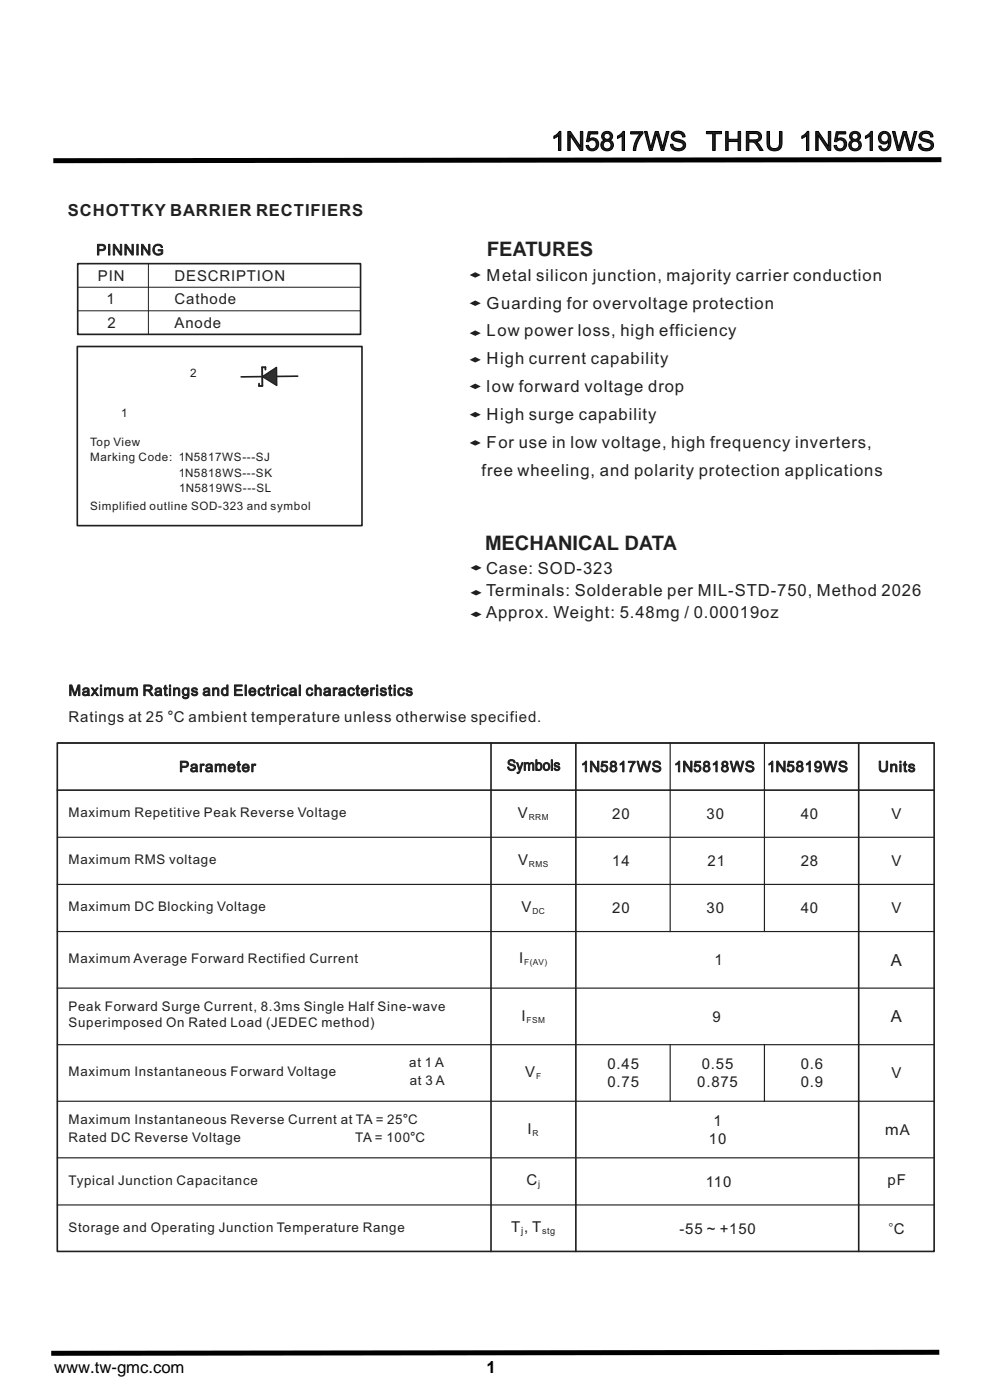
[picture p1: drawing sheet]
<svg xmlns="http://www.w3.org/2000/svg" width="210mm" height="297mm" viewBox="0 0 210 297" stroke-linecap="round" stroke-linejoin="round" font-family="sans-serif">
<defs><g id="words">
<g font-size="5.6" fill="#231f20">
<text x="116.9" y="31.9">1N5817WS</text>
<text x="149.7" y="31.9">THRU 1N5819WS</text>
</g>
<g font-size="4.2" fill="#231f20">
<text x="103.3" y="54.4">FEATURES</text>
<text x="102.9" y="116.7">MECHANICAL DATA</text>
</g>
<g font-size="3.5" fill="#231f20">
<text x="14.4" y="45.9">SCHOTTKY BARRIER RECTIFIERS</text>
<text x="103.2" y="59.5">Metal silicon junction, majority carrier conduction</text>
<text x="103.2" y="65.5">Guarding for overvoltage protection</text>
<text x="103.2" y="71.4">Low power loss, high efficiency</text>
<text x="103.2" y="77.3">High current capability</text>
<text x="103.2" y="83.2">low forward voltage drop</text>
<text x="103.2" y="89.1">High surge capability</text>
<text x="103.2" y="95">For use in low voltage, high frequency inverters,</text>
<text x="102.1" y="100.9">free wheeling, and polarity protection applications</text>
<text x="103.1" y="121.8">Case: SOD-323</text>
<text x="103.1" y="131.1">Approx. Weight: 5.48mg / 0.00019oz</text>
<text x="103.1" y="126.5">Terminals: Solderable per MIL-STD-750, Method 2026</text>
<text x="189" y="204.9">A</text>
<text x="189" y="216.9">A</text>
</g>
<text font-size="3.5" x="11.5" y="291.3">www.tw-gmc.com</text>
<g font-size="3.2" fill="#231f20">
<text x="20.4" y="54.1">PINNING</text>
<text x="20.8" y="59.6">PIN</text>
<text x="37" y="59.6">DESCRIPTION</text>
<text x="22.6" y="64.6">1</text>
<text x="37" y="64.6">Cathode</text>
<text x="22.8" y="69.6">2</text>
<text x="37" y="69.6">Anode</text>
<text x="14.5" y="147.6">Maximum Ratings and Electrical characteristics</text>
<text x="14.5" y="153.1">Ratings at 25 °C ambient temperature unless otherwise specified.</text>
<text x="38" y="163.7">Parameter</text>
<text x="107.5" y="163.4">Symbols</text>
<text x="123.2" y="163.7">1N5817WS</text>
<text x="143" y="163.7">1N5818WS</text>
<text x="162.8" y="163.7">1N5819WS</text>
<text x="186.2" y="163.7">Units</text>
<text x="109.9" y="173.6">V</text>
<text x="129.9" y="173.7">20</text>
<text x="149.9" y="173.7">30</text>
<text x="169.9" y="173.7">40</text>
<text x="189.1" y="173.7">V</text>
<text x="109.9" y="183.6">V</text>
<text x="129.9" y="183.7">14</text>
<text x="150.1" y="183.7">21</text>
<text x="169.9" y="183.7">28</text>
<text x="189.1" y="183.7">V</text>
<text x="110.6" y="193.6">V</text>
<text x="129.9" y="193.7">20</text>
<text x="149.9" y="193.7">30</text>
<text x="169.9" y="193.7">40</text>
<text x="189.1" y="193.7">V</text>
<text x="110.1" y="204.4">I</text>
<text x="151.6" y="204.8">1</text>
<text x="110.6" y="216.6">I</text>
<text x="151.2" y="216.7">9</text>
<text x="128.9" y="226.8">0.45</text>
<text x="148.9" y="226.8">0.55</text>
<text x="169.8" y="226.8">0.6</text>
<text x="111.4" y="228.6">V</text>
<text x="128.9" y="230.7">0.75</text>
<text x="147.9" y="230.7">0.875</text>
<text x="169.8" y="230.7">0.9</text>
<text x="189.1" y="228.8">V</text>
<text x="151.3" y="238.8">1</text>
<text x="111.9" y="240.6">I</text>
<text x="150.4" y="242.7">10</text>
<text x="187.7" y="240.8">mA</text>
<text x="111.7" y="251.4">C</text>
<text x="149.7" y="251.7">110</text>
<text x="188.3" y="251.4">pF</text>
<text x="108.5" y="261.4">T , T</text>
<text x="144.1" y="261.7">-55 ~ +150</text>
<text x="188.4" y="261.8">°C</text>
</g>
<g font-size="2.8" fill="#231f20">
<text x="14.5" y="173.3">Maximum Repetitive Peak Reverse Voltage</text>
<text x="14.5" y="183.4">Maximum RMS voltage</text>
<text x="14.5" y="193.4">Maximum DC Blocking Voltage</text>
<text x="14.5" y="204.3">Maximum Average Forward Rectified Current</text>
<text x="14.5" y="214.4">Peak Forward Surge Current, 8.3ms Single Half Sine-wave</text>
<text x="14.5" y="217.8">Superimposed On Rated Load (JEDEC method)</text>
<text x="86.8" y="226.3">at 1 A</text>
<text x="14.5" y="228.2">Maximum Instantaneous Forward Voltage</text>
<text x="86.9" y="230.2">at 3 A</text>
<text x="14.5" y="238.5">Maximum Instantaneous Reverse Current at TA = 25°C</text>
<text x="14.5" y="242.3">Rated DC Reverse Voltage</text>
<text x="75.4" y="242.3">TA = 100°C</text>
<text x="14.5" y="251.4">Typical Junction Capacitance</text>
<text x="14.5" y="261.4">Storage and Operating Junction Temperature Range</text>
</g>
<g font-size="2.5" fill="#231f20">
<text x="40.4" y="79.9">2</text>
<text x="25.7" y="88.4">1</text>
<text x="19.1" y="94.5">Top View</text>
<text x="19.1" y="97.8">Marking Code: 1N5817WS---SJ</text>
<text x="37.9" y="101.1">1N5818WS---SK</text>
<text x="38" y="104.4">1N5819WS---SL</text>
<text x="19.1" y="108.2">Simplified outline SOD-323 and symbol</text>
</g>
<text font-size="2.1" fill="#231f20" x="110.6" y="261.7">j</text>
<g font-size="1.9" fill="#231f20">
<text x="114.1" y="251.7">j</text>
<text x="115" y="261.7">stg</text>
</g>
<g font-size="1.8" fill="#231f20">
<text x="112.2" y="173.9">RRM</text>
<text x="112.2" y="183.9">RMS</text>
<text x="112.9" y="193.9">DC</text>
<text x="111.2" y="204.8">F(AV)</text>
<text x="111.7" y="216.9">FSM</text>
<text x="113.7" y="228.9">F</text>
<text x="113" y="240.9">R</text>
</g>
</g></defs>
<g fill="none" stroke="#231f20" stroke-width=".25">
<path d="M12.2 157.6h186M142.2 157.6v40M162.2 157.6v40M12.2 177.6h186M12.2 187.6h186M12.2 197.6h186M12.2 209.6h186M12.2 221.6h186M12.2 233.6h186M142.2 221.6v12M162.2 221.6v12M12.2 245.6h186"/>
<path d="M12.2 255.6h186"/>
</g>
<path d="M16.5 55.9h60v15h-60zM16.4 73.5h60.4v38h-60.4zM63.2 79.8l-12 .2M12.2 157.6h186v107.9h-186zM104.2 157.6v107.9M122.2 157.6v107.9M182.2 157.6v107.9M12.2 167.6h186" fill="none" stroke="#231f20" stroke-width=".35"/>
<path d="M31.5 55.9v15M16.5 65.9h60M16.5 60.9h60" fill="none" stroke="#231f20" stroke-width=".21"/>
<path d="M55.7 79.9l3-2v3.9z" fill-rule="evenodd" fill="#312f30" stroke="#231f20" stroke-width=".3"/>
<path d="M56.3 78.4v-.5h-.7v4h-.6l-.1-.5" fill="none" stroke="#231f20" stroke-width=".4"/>
<g fill="#231f20">
<path d="M99.6 58.3l1.2-.6 1.2 .6-1.2 .6z" fill-rule="evenodd"/>
<path d="M99.6 64.3l1.2-.6 1.2 .6-1.2 .6z" fill-rule="evenodd"/>
<path d="M99.6 70.7l1.2-.6 1.2 .6-1.2 .6z" fill-rule="evenodd"/>
<path d="M99.6 76.3l1.2-.6 1.2 .6-1.2 .6z" fill-rule="evenodd"/>
<path d="M99.6 82l1.2-.6 1.2 .6-1.2 .5z" fill-rule="evenodd"/>
<path d="M99.6 88l1.2-.6 1.2 .6-1.2 .5z" fill-rule="evenodd"/>
<path d="M99.6 94l1.2-.6 1.2 .6-1.2 .5z" fill-rule="evenodd"/>
<path d="M99.8 120.5l1.2-.6 1.2 .6-1.2 .5z" fill-rule="evenodd"/>
<path d="M99.8 125.8l1.2-.6 1.2 .6-1.2 .5z" fill-rule="evenodd"/>
<path d="M99.8 130.3l1.2-.6 1.2 .6-1.2 .6z" fill-rule="evenodd"/>
</g>
<path d="M199.7 33.9l-188.4 .2M199.2 286.9l-188.3 .2" fill="none" stroke="#000" stroke-width="1.1" stroke-linecap="butt"/>
<use href="#words"/>
</svg>
